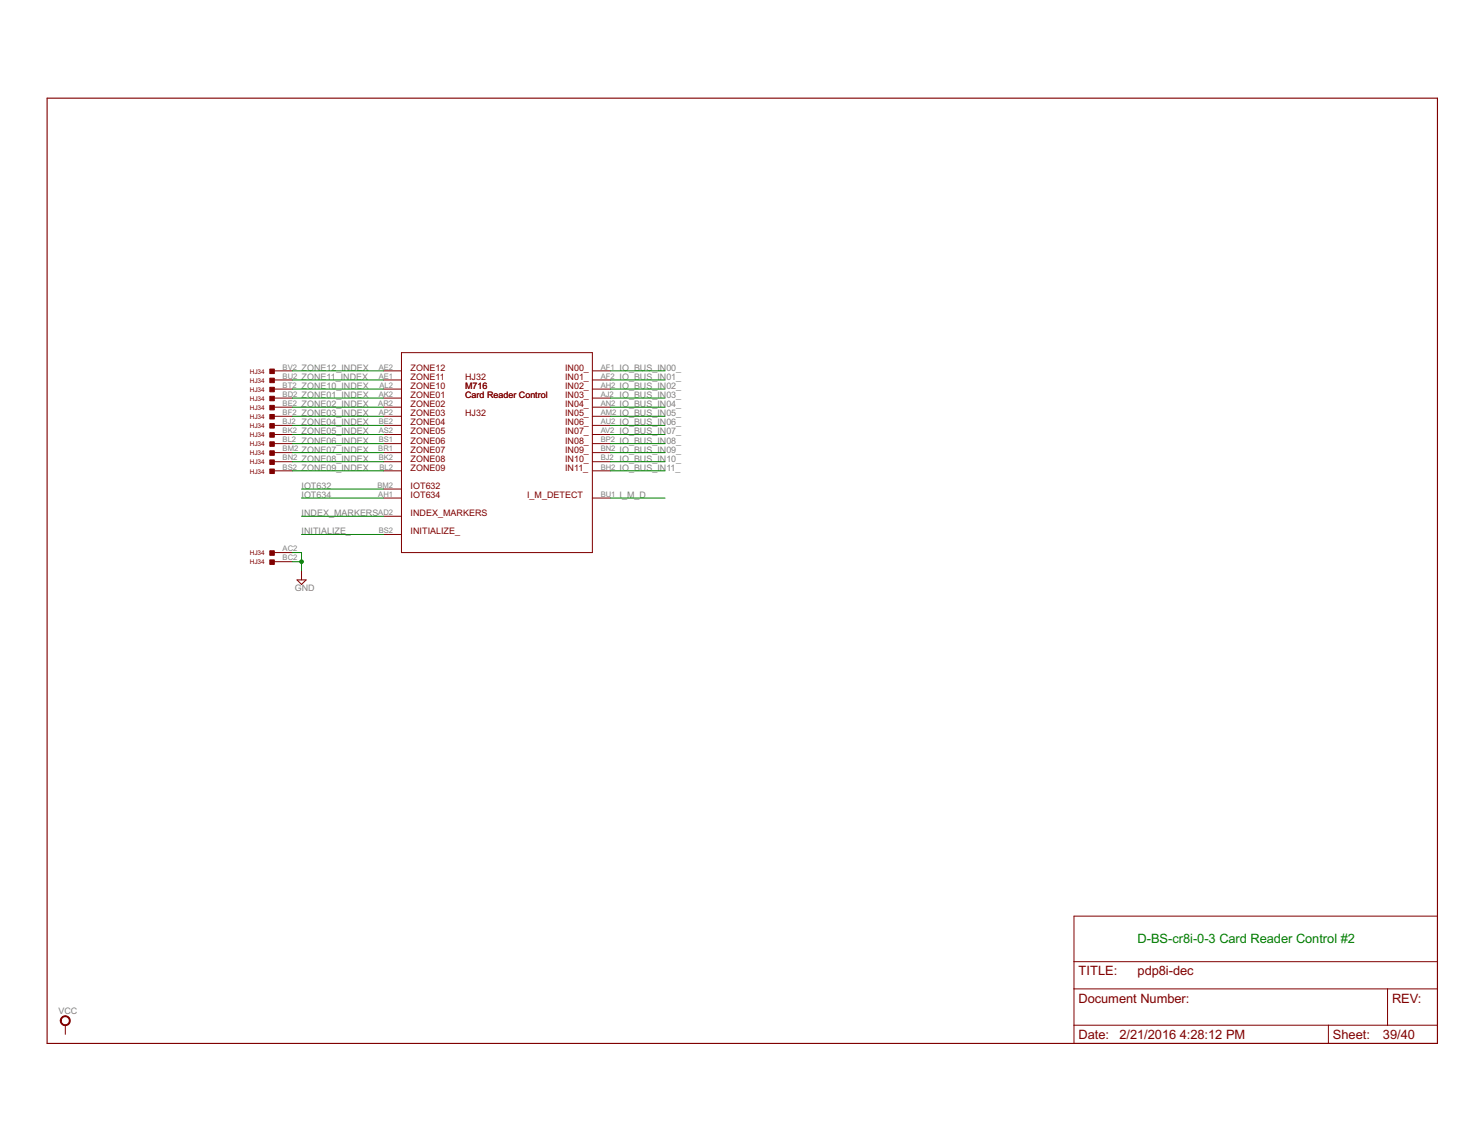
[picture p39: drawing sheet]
<svg xmlns="http://www.w3.org/2000/svg" width="279mm" height="216mm" viewBox="0 0 279 216" stroke-linecap="round" stroke-linejoin="round" font-family="sans-serif">
<defs><g id="words">
<text font-size="2.7" fill="#008000" x="214.2" y="177.6">D-BS-cr8i-0-3 Card Reader Control #2</text>
<g font-size="2.7" fill="#800000">
<text x="203.1" y="183.6">TITLE:</text>
<text x="214.2" y="183.6">pdp8i-dec</text>
<text x="203.1" y="188.7">Document Number:</text>
<text x="262.1" y="188.7">REV:</text>
<text x="203.1" y="195.6">Date:</text>
<text x="210.8" y="195.6">2/21/2016</text>
<text x="222.1" y="195.6">4:28:12 PM</text>
<text x="251" y="195.6">Sheet:</text>
<text x="260.4" y="195.6">39/40</text>
</g>
<g font-size="1.9" fill="#808080">
<text x="56.8" y="71.5">ZONE11_INDEX</text>
<text x="56.8" y="69.8">ZONE12_INDEX</text>
<text x="116.7" y="69.8">IO_BUS_IN00_</text>
<text x="116.7" y="71.5">IO_BUS_IN01_</text>
<text x="56.8" y="74.9">ZONE01_INDEX</text>
<text x="56.8" y="76.6">ZONE02_INDEX</text>
<text x="56.8" y="73.2">ZONE10_INDEX</text>
<text x="116.7" y="73.2">IO_BUS_IN02_</text>
<text x="116.7" y="74.9">IO_BUS_IN03_</text>
<text x="116.7" y="76.6">IO_BUS_IN04_</text>
<text x="56.8" y="78.4">ZONE03_INDEX</text>
<text x="56.8" y="80.1">ZONE04_INDEX</text>
<text x="56.8" y="81.8">ZONE05_INDEX</text>
<text x="56.8" y="83.5">ZONE06_INDEX</text>
<text x="116.7" y="78.4">IO_BUS_IN05_</text>
<text x="116.7" y="80.1">IO_BUS_IN06_</text>
<text x="116.7" y="81.8">IO_BUS_IN07_</text>
<text x="116.7" y="83.5">IO_BUS_IN08_</text>
<text x="56.8" y="85.2">ZONE07_INDEX</text>
<text x="56.8" y="86.9">ZONE08_INDEX</text>
<text x="56.8" y="88.6">ZONE09_INDEX</text>
<text x="116.7" y="85.2">IO_BUS_IN09_</text>
<text x="116.7" y="86.9">IO_BUS_IN10_</text>
<text x="116.7" y="88.6">IO_BUS_IN11_</text>
<text x="56.8" y="93.8">IOT634</text>
<text x="56.8" y="92">IOT632</text>
<text x="116.7" y="93.8">I_M_D</text>
<text x="56.8" y="100.6">INITIALIZE_</text>
<text x="56.8" y="97.2">INDEX_MARKERS</text>
<text x="55.5" y="111.3">GND</text>
<text x="11" y="190.8">VCC</text>
</g>
<g font-size="1.9" fill="#800000">
<text x="77.3" y="69.8">ZONE12</text>
<text x="77.3" y="71.5">ZONE11</text>
<text x="87.6" y="71.5">HJ32</text>
<text x="106.4" y="69.8">IN00_</text>
<text x="106.4" y="71.5">IN01_</text>
<text x="77.3" y="73.2">ZONE10</text>
<text x="77.3" y="74.9">ZONE01</text>
<text x="77.3" y="76.6">ZONE02</text>
<text x="87.6" y="73.2">M716</text>
<text x="87.6" y="74.9">Card Reader Control</text>
<text x="106.4" y="73.2">IN02_</text>
<text x="106.4" y="74.9">IN03_</text>
<text x="106.4" y="76.6">IN04_</text>
<text x="77.3" y="78.4">ZONE03</text>
<text x="77.3" y="80.1">ZONE04</text>
<text x="77.3" y="81.8">ZONE05</text>
<text x="77.3" y="83.5">ZONE06</text>
<text x="87.6" y="78.4">HJ32</text>
<text x="106.4" y="78.4">IN05_</text>
<text x="106.4" y="80.1">IN06_</text>
<text x="106.4" y="81.8">IN07_</text>
<text x="106.4" y="83.5">IN08_</text>
<text x="77.3" y="85.2">ZONE07</text>
<text x="77.3" y="86.9">ZONE08</text>
<text x="77.3" y="88.6">ZONE09</text>
<text x="106.4" y="85.2">IN09_</text>
<text x="106.4" y="86.9">IN10_</text>
<text x="106.4" y="88.6">IN11_</text>
<text x="77.3" y="92">IOT632</text>
<text x="77.3" y="93.8">IOT634</text>
<text x="99.3" y="93.8">I_M_DETECT</text>
<text x="77.3" y="97.2">INDEX_MARKERS</text>
<text x="77.3" y="100.6">INITIALIZE_</text>
</g>
<g font-size="1.6" fill="#808080">
<text x="53.2" y="71.3">BU2</text>
<text x="53.2" y="69.6">BV2</text>
<text x="71.3" y="69.6">AE2</text>
<text x="71.3" y="71.3">AE1</text>
<text x="113.1" y="69.6">AF1</text>
<text x="113.1" y="71.3">AF2</text>
<text x="53.2" y="74.7">BD2</text>
<text x="53.2" y="76.4">BE2</text>
<text x="53.2" y="73">BT2</text>
<text x="71.2" y="76.4">AR2</text>
<text x="71.3" y="74.7">AK2</text>
<text x="71.5" y="73">AL2</text>
<text x="113.1" y="73">AH2</text>
<text x="113.1" y="74.7">AJ2</text>
<text x="113.1" y="76.4">AN2</text>
<text x="53.2" y="78.1">BF2</text>
<text x="53.2" y="79.8">BJ2</text>
<text x="53.2" y="81.5">BK2</text>
<text x="53.2" y="83.3">BL2</text>
<text x="71.3" y="78.1">AP2</text>
<text x="71.3" y="79.8">BE2</text>
<text x="71.3" y="81.5">AS2</text>
<text x="71.3" y="83.3">BS1</text>
<text x="113.1" y="78.1">AM2</text>
<text x="113.1" y="79.8">AU2</text>
<text x="113.1" y="81.5">AV2</text>
<text x="113.1" y="83.3">BP2</text>
<text x="53.2" y="85">BM2</text>
<text x="53.2" y="86.7">BN2</text>
<text x="53.2" y="88.4">BS2</text>
<text x="71.2" y="85">BR1</text>
<text x="71.3" y="86.7">BK2</text>
<text x="71.5" y="88.4">BL2</text>
<text x="113.1" y="85">BN2</text>
<text x="113.1" y="86.7">BJ2</text>
<text x="113.1" y="88.4">BH2</text>
<text x="71.1" y="91.8">BM2</text>
<text x="71.2" y="93.5">AH1</text>
<text x="113.1" y="93.5">BU1</text>
<text x="71.2" y="96.9">AD2</text>
<text x="71.3" y="100.4">BS2</text>
<text x="53.2" y="103.8">AC2</text>
<text x="53.2" y="105.5">BC2</text>
</g>
<g font-size="1.4" fill="#800000">
<text x="47" y="70.3">HJ34</text>
<text x="47" y="75.5">HJ34</text>
<text x="47" y="77.2">HJ34</text>
<text x="47" y="73.7">HJ34</text>
<text x="47" y="72">HJ34</text>
<text x="47" y="78.9">HJ34</text>
<text x="47" y="80.6">HJ34</text>
<text x="47" y="82.3">HJ34</text>
<text x="47" y="84">HJ34</text>
<text x="47" y="85.7">HJ34</text>
<text x="47" y="87.4">HJ34</text>
<text x="47" y="89.1">HJ34</text>
<text x="47" y="104.5">HJ34</text>
<text x="47" y="106.2">HJ34</text>
</g>
</g></defs>
<path d="M8.9 18.5h261.7v177.9h-261.7z" fill="none" stroke="#800000" stroke-width=".21"/>
<g fill="none" stroke="#800000" stroke-width=".19">
<path d="M51.6 69.8h3.5M51.6 71.5h3.5M51.6 73.2h3.5M51.6 74.9h3.5M51.6 76.6h3.5M51.6 78.4h3.5M72.2 69.8h3.4M72.2 71.5h3.4M72.2 73.2h3.4M72.2 74.9h3.4M72.2 76.6h3.4M72.2 78.4h3.4"/>
<path d="M75.6 66.4h35.9v37.6h-35.9zM111.5 69.8h3.5M111.5 71.5h3.5M111.5 73.2h3.5M111.5 74.9h3.5M111.5 76.6h3.5M111.5 78.4h3.5M51.6 80.1h3.5M51.6 81.8h3.5M51.6 83.5h3.5M51.6 85.2h3.5M51.6 86.9h3.5"/>
<path d="M51.6 88.6h3.5M72.2 80.1h3.4M72.2 81.8h3.4M72.2 83.5h3.4M72.2 85.2h3.4M72.2 86.9h3.4M72.2 88.6h3.4M72.2 93.7h3.4M72.2 92.1h3.4M72.2 97.2h3.4M111.5 80.1h3.5M111.5 81.8h3.5"/>
<path d="M111.5 83.5h3.5M111.5 85.2h3.5M111.5 86.9h3.5M111.5 88.6h3.5M111.5 93.7h3.5M51.6 104h3.5M51.6 105.7h3.5M55.9 109.2h1.7l-.8 .8zM56.8 107.4v1.8M72.2 100.6h3.4M202.2 172.4h68.4v24h-68.4zM12.3 193v1.7"/>
<path d="M202.2 186.1h68.4M202.2 193h68.4M202.2 181h68.4M250.1 193v3.4M261.2 186.1v6.9"/>
</g>
<path d="M11.7 191.4a.94 .94 0 0 1 1.5 .4 .94 .94 0 0 1-.7 1.3 .94 .94 0 0 1-1.2-1h.2a.77 .77 0 0 1 1.1-.7 .77 .77 0 0 1 .2 1.3 .77 .77 0 0 1-1.2-.3l-.1-.3h-.2l.1-.3z" fill-rule="evenodd" fill="#800000" stroke="#800000" stroke-width=".19"/>
<g fill="#800000" stroke="#800000" stroke-width=".19">
<path d="M50.8 103.7h.8v.8h-.8z"/>
<path d="M50.8 105.4h.8v.8h-.8z"/>
<path d="M50.8 74.6h.8v.8h-.8z"/>
<path d="M50.8 76.3h.8v.9h-.8z"/>
<path d="M50.8 78h.8v.9h-.8z"/>
<path d="M50.8 79.7h.8v.9h-.8z"/>
<path d="M50.8 81.4h.8v.9h-.8z"/>
<path d="M50.8 83.2h.8v.8h-.8z"/>
<path d="M50.8 84.9h.8v.8h-.8z"/>
<path d="M50.8 86.6h.8v.8h-.8z"/>
<path d="M50.8 88.3h.8v.8h-.8z"/>
<path d="M50.8 72.9h.8v.8h-.8z"/>
<path d="M50.8 71.2h.8v.8h-.8z"/>
<path d="M50.8 69.5h.8v.8h-.8z"/>
</g>
<g fill="none" stroke="#008000" stroke-width=".19">
<path d="M55.1 74.9h17.1M55.1 76.6h17.1M55.1 78.4h17.1M55.1 73.2h17.1M55.1 71.5h17.1M55.1 69.8h17.1M115 74.9h10.2M115 76.6h10.2M115 78.4h10.2M115 73.2h10.2M115 71.5h10.2M115 69.8h10.2"/>
<path d="M55.1 80.1h17.1M55.1 81.8h17.1M55.1 83.5h17.1M55.1 85.2h17.1M55.1 86.9h17.1M55.1 88.6h17.1M56.8 93.7h15.4M56.8 92.1h15.4M56.8 97.2h15.4M115 80.1h10.2M115 81.8h10.2M115 83.5h10.2"/>
<path d="M115 85.2h10.2M115 86.9h10.2M115 88.6h10.2M115 93.7h10.2M55.1 104h1.7v3.4M55.1 105.7h1.7M56.8 100.6h15.4"/>
</g>
<circle cx="56.8" cy="105.7" r=".34" fill="#008000" stroke="#008000" stroke-width=".19"/>
<use href="#words"/>
</svg>
